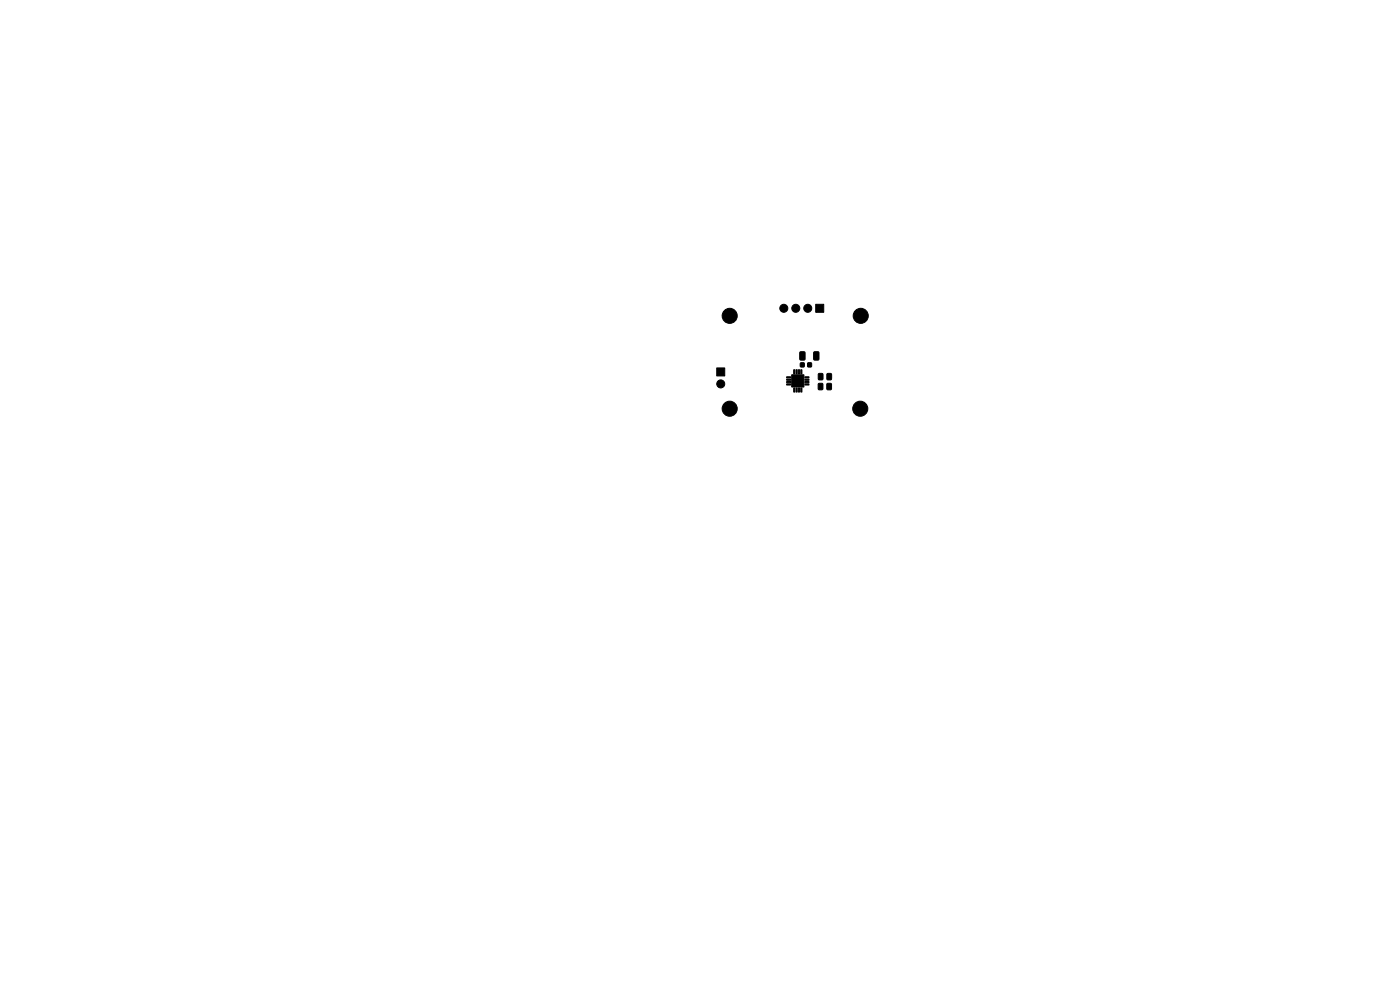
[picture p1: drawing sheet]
<svg xmlns="http://www.w3.org/2000/svg" width="297mm" height="210mm" viewBox="0 0 297 210" stroke-linecap="round" stroke-linejoin="round" font-family="sans-serif">
<g fill="#000" stroke="#000" stroke-width=".21">
<path d="M152 78.1h1.7v1.7h-1.7zM168.4 78.4l.2 .1v.8h-.2zM168.9 78.4l.2 .1v.8h-.2zM169.4 78.4l.2 .1v.8h-.2zM169.7 74.7l.9-.1 .2 .2v1.4l-.2 .2h-.7l-.2-.2zM169.9 78.4l.2 .1v.8h-.2zM167.9 79.5h2.7v2.6h-2.7zM169.8 77h.8v.8h-.8zM171.4 77h.7v.8h-.7zM172.7 74.7l.8-.1 .2 .2 .1 1.4-.2 .2h-.8l-.2-.2zM173 64.6h1.7v1.7h-1.7zM166.9 79.9h.8v.2l-.8 .1z"/>
<path d="M166.9 80.4h.8v.2l-.8 .1zM166.9 80.9h.8v.2l-.8 .1zM166.9 81.4h.8v.2l-.8 .1zM168.4 82.3h.2v.9l-.2-.1zM168.9 82.3h.2v.9l-.2-.1zM169.4 82.3h.2v.9l-.2-.1zM169.9 82.3h.2v.9l-.2-.1zM170.8 81.4h.8v.2l-.8 .1zM170.8 80.9h.8v.2l-.8 .1zM170.8 80.4h.8v.2l-.8 .1zM170.8 79.9h.8v.2l-.8 .1zM173.6 81.4l.7-.1 .3 .2v1l-.2 .2h-.6l-.2-.2z"/>
<path d="M173.6 79.3l.8-.1 .2 .2v1l-.2 .2h-.6l-.2-.2zM175.5 81.4l.7-.1 .2 .2v1l-.1 .2h-.7l-.2-.2zM175.5 79.3l.7-.1 .2 .2v1l-.1 .2h-.6l-.3-.2z"/>
<circle cx="154.8" cy="67" r="1.6"/>
<circle cx="166.3" cy="65.4" r=".85"/>
<circle cx="168.8" cy="65.4" r=".85"/>
<circle cx="171.4" cy="65.4" r=".85"/>
<circle cx="182.6" cy="67" r="1.6"/>
<circle cx="152.9" cy="81.4" r=".85"/>
<circle cx="154.8" cy="86.7" r="1.6"/>
<circle cx="182.5" cy="86.7" r="1.6"/>
</g>
</svg>
